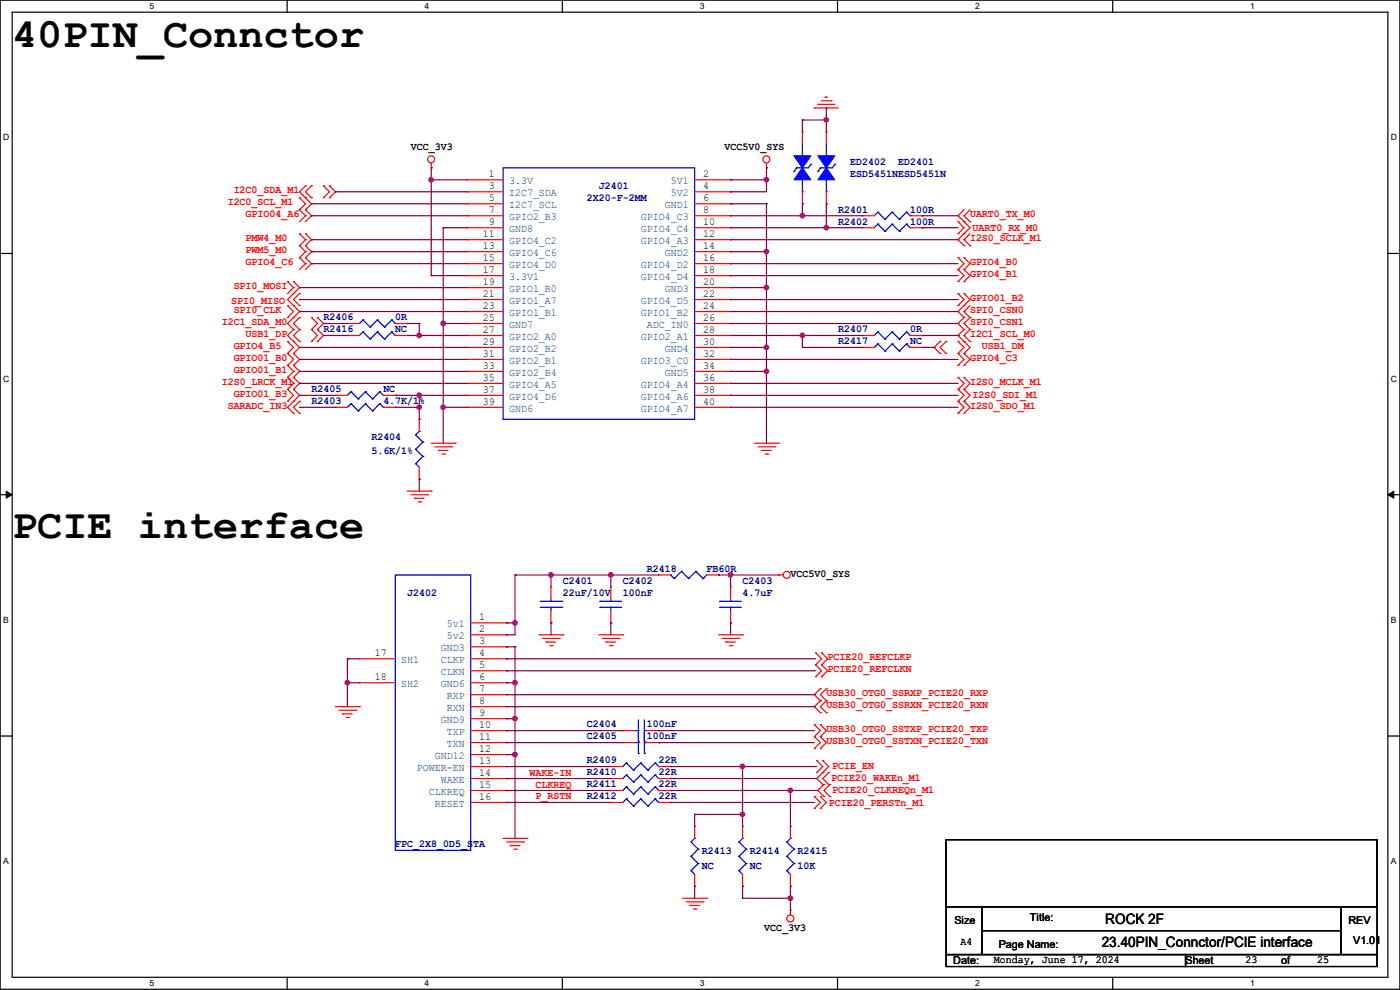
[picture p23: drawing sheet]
<svg xmlns="http://www.w3.org/2000/svg" width="297mm" height="210mm" viewBox="0 0 297 210" stroke-linecap="round" stroke-linejoin="round" font-family="sans-serif">
<defs><g id="words">
<g font-size="8.9">
<text x="2.6" y="10">40PIN_Connctor</text>
<text x="2.6" y="114.1">PCIE interface</text>
</g>
<g font-size="3">
<text x="234.5" y="196.1">ROCK 2F</text>
<text x="233.7" y="200.9">23.40PIN_Connctor/PCIE interface</text>
</g>
<g font-size="2.3">
<text x="87.2" y="31.9">VCC_3V3</text>
<text x="153.7" y="31.9">VCC5V0_SYS</text>
<text x="103.7" y="37.6">1</text>
<text x="103.7" y="40.1">3</text>
<text x="149.1" y="37.6">2</text>
<text x="149.1" y="40.1">4</text>
<text x="103.7" y="42.7">5</text>
<text x="103.7" y="45.2">7</text>
<text x="103.7" y="47.8">9</text>
<text x="149.1" y="42.7">6</text>
<text x="149.1" y="45.2">8</text>
<text x="149.1" y="47.8">10</text>
<text x="102.4" y="50.3">11</text>
<text x="102.4" y="52.8">13</text>
<text x="149.1" y="50.3">12</text>
<text x="149.1" y="52.8">14</text>
<text x="102.4" y="55.4">15</text>
<text x="102.4" y="57.9">17</text>
<text x="149.1" y="55.4">16</text>
<text x="149.1" y="57.9">18</text>
<text x="102.4" y="60.5">19</text>
<text x="102.4" y="63">21</text>
<text x="102.4" y="65.5">23</text>
<text x="149.1" y="60.5">20</text>
<text x="149.1" y="63">22</text>
<text x="149.1" y="65.5">24</text>
<text x="102.4" y="68.1">25</text>
<text x="102.4" y="70.6">27</text>
<text x="149.1" y="68.1">26</text>
<text x="149.1" y="70.6">28</text>
<text x="102.4" y="73.2">29</text>
<text x="102.4" y="75.7">31</text>
<text x="149.1" y="73.2">30</text>
<text x="149.1" y="75.7">32</text>
<text x="102.4" y="78.2">33</text>
<text x="102.4" y="80.8">35</text>
<text x="102.4" y="83.3">37</text>
<text x="149.1" y="78.2">34</text>
<text x="149.1" y="80.8">36</text>
<text x="149.1" y="83.3">38</text>
<text x="102.4" y="85.9">39</text>
<text x="149.1" y="85.9">40</text>
<text x="167.7" y="122.3">VCC5V0_SYS</text>
<text x="101.6" y="131.6">1</text>
<text x="101.6" y="134.1">2</text>
<text x="101.6" y="136.7">3</text>
<text x="79.5" y="139.2">17</text>
<text x="101.6" y="139.2">4</text>
<text x="101.6" y="141.7">5</text>
<text x="79.5" y="144.3">18</text>
<text x="101.6" y="144.3">6</text>
<text x="101.6" y="146.8">7</text>
<text x="101.6" y="149.4">8</text>
<text x="101.6" y="151.9">9</text>
<text x="101.6" y="154.4">10</text>
<text x="101.6" y="157">11</text>
<text x="101.6" y="159.5">12</text>
<text x="101.6" y="162.1">13</text>
<text x="101.6" y="164.6">14</text>
<text x="101.6" y="167.1">15</text>
<text x="101.6" y="169.7">16</text>
<text x="162.1" y="197.5">VCC_3V3</text>
<text x="202.5" y="195.9">Size</text>
<text x="218.5" y="195.4">Title:</text>
<text x="286" y="195.9">REV</text>
<text x="203.8" y="200.5">A4</text>
<text x="211.9" y="201">Page Name:</text>
<text x="287.1" y="200.2">V1.01</text>
<text x="202.2" y="204.6">Date:</text>
<text x="210.9" y="204.3">Monday, June 17, 2024</text>
<text x="251.5" y="204.6">Sheet</text>
<text x="264.2" y="204.3">23</text>
<text x="271.8" y="204.6">of</text>
<text x="279.4" y="204.3">25</text>
</g>
<g font-size="2.3" fill="#00007f">
<text x="180.4" y="34.9">ED2402</text>
<text x="190.5" y="34.9">ED2401</text>
<text x="127" y="40">J2401</text>
<text x="180.4" y="37.5">ESD5451NESD5451N</text>
<text x="124.5" y="42.5">2X20-F-2MM</text>
<text x="177.8" y="45.1">R2401</text>
<text x="177.8" y="47.6">R2402</text>
<text x="193.1" y="45.1">100R</text>
<text x="193.1" y="47.6">100R</text>
<text x="68.6" y="67.9">R2406</text>
<text x="68.6" y="70.5">R2416</text>
<text x="83.9" y="67.9">0R</text>
<text x="83.9" y="70.5">NC</text>
<text x="177.8" y="70.5">R2407</text>
<text x="193.1" y="70.5">0R</text>
<text x="177.8" y="73">R2417</text>
<text x="193.1" y="73">NC</text>
<text x="66.1" y="83.2">R2405</text>
<text x="81.3" y="83.2">NC</text>
<text x="66.1" y="85.7">R2403</text>
<text x="81.3" y="85.7">4.7K/1%</text>
<text x="78.8" y="93.3">R2404</text>
<text x="78.8" y="96.4">5.6K/1%</text>
<text x="119.4" y="123.8">C2401</text>
<text x="132.1" y="123.8">C2402</text>
<text x="137.2" y="121.3">R2418</text>
<text x="149.9" y="121.3">FB60R</text>
<text x="157.5" y="123.8">C2403</text>
<text x="86.4" y="126.4">J2402</text>
<text x="119.4" y="126.4">22uF/10V</text>
<text x="132.1" y="126.4">100nF</text>
<text x="157.5" y="126.4">4.7uF</text>
<text x="124.5" y="154.3">C2404</text>
<text x="137.2" y="154.3">100nF</text>
<text x="124.5" y="161.9">R2409</text>
<text x="124.5" y="156.8">C2405</text>
<text x="137.2" y="156.8">100nF</text>
<text x="139.7" y="161.9">22R</text>
<text x="124.5" y="167">R2411</text>
<text x="124.5" y="164.5">R2410</text>
<text x="139.7" y="167">22R</text>
<text x="139.7" y="164.5">22R</text>
<text x="124.5" y="169.5">R2412</text>
<text x="139.7" y="169.5">22R</text>
<text x="83.9" y="179.7">FPC_2X8_0D5_STA</text>
<text x="148.9" y="181.2">R2413</text>
<text x="148.9" y="184.3">NC</text>
<text x="159" y="181.2">R2414</text>
<text x="159" y="184.3">NC</text>
<text x="169.2" y="181.2">R2415</text>
<text x="169.2" y="184.3">10K</text>
</g>
<g font-size="2.3" fill="#f00">
<text x="49.6" y="41">I2C0_SDA_M1</text>
<text x="48.3" y="43.6">I2C0_SCL_M1</text>
<text x="52.1" y="46.1">GPIO04_A6</text>
<text x="205.8" y="46.1">UART0_TX_M0</text>
<text x="52.1" y="51.2">PMW4_M0</text>
<text x="52.1" y="53.7">PWM5_M0</text>
<text x="205.8" y="51.2">I2S0_SCLK_M1</text>
<text x="206.3" y="48.9">UART0_RX_M0</text>
<text x="52.1" y="56.3">GPIO4_C6</text>
<text x="205.8" y="56.3">GPIO4_B0</text>
<text x="205.8" y="58.8">GPIO4_B1</text>
<text x="49.1" y="64.4">SPI0_MISO</text>
<text x="49.6" y="61.3">SPI0_MOSI</text>
<text x="205.8" y="63.9">GPIO01_B2</text>
<text x="47" y="69">I2C1_SDA_M0</text>
<text x="49.6" y="66.4">SPI0_CLK</text>
<text x="52.1" y="71.5">USB1_DP</text>
<text x="205.8" y="66.4">SPI0_CSN0</text>
<text x="205.8" y="71.5">I2C1_SCL_M0</text>
<text x="205.8" y="69">SPI0_CSN1</text>
<text x="49.6" y="74">GPIO4_B5</text>
<text x="49.6" y="76.6">GPIO01_B0</text>
<text x="205.8" y="76.6">GPIO4_C3</text>
<text x="208.3" y="74">USB1_DM</text>
<text x="47" y="81.7">I2S0_LRCK_M1</text>
<text x="49.6" y="79.1">GPIO01_B1</text>
<text x="205.8" y="81.7">I2S0_MCLK_M1</text>
<text x="48.3" y="86.7">SARADC_IN3</text>
<text x="49.6" y="84.2">GPIO01_B3</text>
<text x="205.8" y="86.7">I2S0_SDO_M1</text>
<text x="206.3" y="84.5">I2S0_SDI_M1</text>
<text x="175.6" y="140.1">PCIE20_REFCLKP</text>
<text x="175.6" y="142.6">PCIE20_REFCLKN</text>
<text x="175.3" y="147.7">USB30_OTG0_SSRXP_PCIE20_RXP</text>
<text x="175.3" y="150.2">USB30_OTG0_SSRXN_PCIE20_RXN</text>
<text x="175.3" y="155.3">USB30_OTG0_SSTXP_PCIE20_TXP</text>
<text x="175.3" y="157.9">USB30_OTG0_SSTXN_PCIE20_TXN</text>
<text x="112.3" y="164.6">WAKE-IN</text>
<text x="113.6" y="167.2">CLKREQ</text>
<text x="176.3" y="165.7">PCIE20_WAKEn_M1</text>
<text x="176.6" y="163.2">PCIE_EN</text>
<text x="113.6" y="169.5">P_RSTN</text>
<text x="175.8" y="171.1">PCIE20_PERSTn_M1</text>
<text x="176.6" y="168.3">PCIE20_CLKREQn_M1</text>
</g>
<g font-size="2.3" fill="#003f7f">
<text x="108" y="39.1">3.3V</text>
<text x="108" y="41.6">I2C7_SDA</text>
<text x="142.3" y="39.1">5V1</text>
<text x="142.3" y="41.6">5V2</text>
<text x="108" y="44.2">I2C7_SCL</text>
<text x="108" y="46.7">GPIO2_B3</text>
<text x="135.9" y="46.7">GPIO4_C3</text>
<text x="141" y="44.2">GND1</text>
<text x="108" y="49.2">GND8</text>
<text x="108" y="51.8">GPIO4_C2</text>
<text x="135.9" y="49.2">GPIO4_C4</text>
<text x="135.9" y="51.8">GPIO4_A3</text>
<text x="108" y="54.3">GPIO4_C6</text>
<text x="108" y="56.9">GPIO4_D0</text>
<text x="108" y="59.4">3.3V1</text>
<text x="135.9" y="56.9">GPIO4_D2</text>
<text x="135.9" y="59.4">GPIO4_D4</text>
<text x="141" y="54.3">GND2</text>
<text x="108" y="61.9">GPIO1_B0</text>
<text x="108" y="64.5">GPIO1_A7</text>
<text x="135.9" y="64.5">GPIO4_D5</text>
<text x="141" y="61.9">GND3</text>
<text x="108" y="67">GPIO1_B1</text>
<text x="108" y="69.6">GND7</text>
<text x="135.9" y="67">GPIO1_B2</text>
<text x="137.2" y="69.6">ADC_IN0</text>
<text x="108" y="72.1">GPIO2_A0</text>
<text x="108" y="74.6">GPIO2_B2</text>
<text x="108" y="77.2">GPIO2_B1</text>
<text x="135.9" y="72.1">GPIO2_A1</text>
<text x="135.9" y="77.2">GPIO3_C0</text>
<text x="141" y="74.6">GND4</text>
<text x="108" y="79.7">GPIO2_B4</text>
<text x="108" y="82.3">GPIO4_A5</text>
<text x="135.9" y="82.3">GPIO4_A4</text>
<text x="141" y="79.7">GND5</text>
<text x="108" y="84.8">GPIO4_D6</text>
<text x="108" y="87.3">GND6</text>
<text x="135.9" y="84.8">GPIO4_A6</text>
<text x="135.9" y="87.3">GPIO4_A7</text>
<text x="94.8" y="133.1">5v1</text>
<text x="94.8" y="135.6">5v2</text>
<text x="85.1" y="140.7">SH1</text>
<text x="93.5" y="138.1">GND3</text>
<text x="93.5" y="140.7">CLKP</text>
<text x="93.5" y="143.2">CLKN</text>
<text x="85.1" y="145.8">SH2</text>
<text x="93.5" y="145.8">GND6</text>
<text x="94.8" y="148.3">RXP</text>
<text x="93.5" y="153.4">GND9</text>
<text x="94.8" y="150.8">RXN</text>
<text x="94.8" y="155.9">TXP</text>
<text x="92.2" y="161">GND12</text>
<text x="94.8" y="158.5">TXN</text>
<text x="88.4" y="163.5">POWER-EN</text>
<text x="93.5" y="166.1">WAKE</text>
<text x="91" y="168.6">CLKREQ</text>
<text x="92.2" y="171.2">RESET</text>
</g>
<g font-size="1.8">
<text x="31.7" y="1.9">5</text>
<text x="90.1" y="1.9">4</text>
<text x="148.5" y="1.9">3</text>
<text x="206.8" y="1.9">2</text>
<text x="265.2" y="1.9">1</text>
<text x=".7" y="29.8">D</text>
<text x="295.1" y="29.8">D</text>
<text x=".7" y="80.9">C</text>
<text x="295.1" y="80.9">C</text>
<text x=".7" y="132.1">B</text>
<text x="295.1" y="132.1">B</text>
<text x=".7" y="183.3">A</text>
<text x="295.1" y="183.3">A</text>
<text x="31.7" y="209.2">5</text>
<text x="90.1" y="209.2">4</text>
<text x="148.5" y="209.2">3</text>
<text x="206.8" y="209.2">2</text>
<text x="265.2" y="209.2">1</text>
</g>
</g></defs>
<g fill="none" stroke="#000" stroke-width=".25">
<path d="M0 0h297v209.8h-297zM2.6 2.6h291.8v204.7h-291.8zM60.9 0v2.6M119.3 0v2.6M177.7 0v2.6M236.1 0v2.6M0 53.8h2.6M294.4 53.8h2.6M0 104.9h2.6M294.4 104.9h2.6M0 156.1h2.6M294.4 156.1h2.6"/>
<path d="M200.7 178.1h91.4v14.2h-91.4zM200.7 192.3h7.6v10.2h-7.6zM208.3 192.3h76.2v5.1h-76.2zM208.3 197.4h76.2v5.1h-76.2zM284.5 192.3h7.6v10.2h-7.6zM60.9 207.3v2.5M119.3 207.3v2.5M177.7 207.3v2.5M200.7 202.5h50.8v2.5h-50.8zM236.1 207.3v2.5M251.5 202.5h40.6v2.5h-40.6z"/>
</g>
<path d="M1.3 104.2l1.3 .7-1.3 .8zM294.4 104.9l1.3-.7v1.5z" fill="#000"/>
<path d="M1.3 104.2l1.3 .7-1.3 .8zM294.4 104.9l1.3-.7v1.5z" fill="none" stroke="#000" stroke-width=".21"/>
<g fill="none" stroke="#f00" stroke-width=".25">
<path d="M64.8 39.4h.1M64.8 39.4l-1.3 1.3 2.6 2.5-1.3 1.3M66.1 39.4h.1M66.1 39.4l-1.3 1.3 1.3 1.3M68.6 39.4h.1M68.6 39.4l1.3 1.3-1.3 1.3M69.9 39.4h.1M69.9 39.4l1.3 1.3-1.3 1.3M91.5 35.6h.1M91.5 34.6v1M162.6 35.6h.1M162.6 34.6v1"/>
<path d="M172.8 22.9h.1M172.8 22.9h5M173.5 22.1h.1M173.5 22.1h3.6M174.3 21.4h2M175 20.6h.1M175 20.6h.6M176.3 21.4h.1M61 59.7h.1M61 59.7l1.3 1.3M62.3 59.7h.1M62.3 59.7l1.2 1.3"/>
<path d="M63.5 42h.1M63.5 44.5h.1M63.5 49.6h.1M63.5 52.1h.1M63.5 54.7h.1M63.5 42l1.3 1.2-1.3 1.3M63.5 49.6l1.3 1.2M63.5 52.1l1.3 1.3M63.5 54.7l1.3 1.2M63.5 44.5l1.3 1.3M64.8 42h.1M64.8 44.5h.1"/>
<path d="M64.8 50.8h.1M64.8 49.6h.1M64.8 53.4h.1M64.8 52.1h.1M64.8 55.9h.1M64.8 54.7h.1M64.8 45.8h.1M64.8 45.8l-1.3 1.2M64.8 50.8l-1.3 1.3M64.8 49.6l1.3 1.2M64.8 53.4l-1.3 1.3M64.8 52.1l1.3 1.3"/>
<path d="M64.8 55.9l-1.3 1.3M64.8 54.7l1.3 1.2M64.8 44.5l1.3 1.3M66.1 42h.1M66.1 50.8h.1M66.1 53.4h.1M66.1 55.9h.1M66.1 45.8h.1M66.1 45.8l-1.3 1.2M66.1 50.8l-1.3 1.3M66.1 53.4l-1.3 1.3M66.1 55.9l-1.3 1.3"/>
<path d="M68.6 42h.1M69.9 42h.1M182.9 45.8h.1M182.9 45.8h2.6M193.1 45.8h2.5M195.6 45.8h.1M203.2 45.8h.1M203.2 49.6h.1M203.2 47h.1M203.2 50.8h.1M203.2 57.2h.1M203.2 54.7h.1"/>
<path d="M203.2 59.7h.1M203.2 45.8l2.6 2.5-2.6 2.5M203.2 47l1.3 1.3-1.3 1.3M203.2 50.8l1.3 1.3M203.2 54.7l1.3 1.2-1.3 1.3M203.2 57.2l1.3 1.3-1.3 1.2M204.5 45.8h.1M204.5 47h.1M204.5 49.6h.1M204.5 50.8h.1M204.5 52.1h.1M204.5 57.2h.1"/>
<path d="M204.5 54.7h.1M204.5 59.7h.1M204.5 45.8l1.3 1.2M204.5 44.5l-1.3 1.3M204.5 50.8l1.3 1.3M204.5 54.7l1.3 1.2-1.3 1.3M204.5 57.2l1.3 1.3-1.3 1.2M205.8 47h.1M205.8 52.1h.1M205.8 44.5l-1.3 1.3M205.8 49.6l-1.3 1.2M61 64.8h.1"/>
<path d="M61 67.4h.1M61 72.4h.1M61 75h.1M61 77.5h.1M61 64.8l1.3 1.3-1.3 1.3M61 72.4l1.3 1.3-1.3 1.3M61 75l1.3 1.2-1.3 1.3M61 77.5l1.3 1.3M62.3 61h.1M62.3 62.3h.1M62.3 64.8h.1M62.3 67.4h.1"/>
<path d="M62.3 75h.1M62.3 72.4h.1M62.3 77.5h.1M62.3 78.8h.1M62.3 69.9h.1M62.3 61l-1.3 1.3M62.3 69.9l-1.3 1.3 2.5 2.5-1.2 1.3M62.3 75l1.2 1.2-1.2 1.3M62.3 78.8l-1.3 1.3M62.3 77.5l1.2 1.3M63.5 61h.1M63.5 62.3h.1"/>
<path d="M63.5 64.8h.1M63.5 78.8h.1M63.5 67.4h.1M63.5 69.9h.1M63.5 72.4h.1M63.5 61l-2.5 2.5 2.5 2.6-2.5 2.5 1.3 1.3M63.5 62.3l-1.2 1.2 1.2 1.3M63.5 78.8l-1.2 1.3M63.5 67.4l-1.2 1.2 1.2 1.3M63.5 69.9l-1.2 1.3 1.2 1.2M66.1 67.4h.1M66.1 69.9h.1"/>
<path d="M66.1 72.4h.1M66.1 67.4l1.3 1.2-1.3 1.3M66.1 69.9l1.3 1.3-1.3 1.2M67.4 69.9h.1M67.4 67.4h.1M67.4 72.4h.1M67.4 69.9l1.2 1.3-1.2 1.2M67.4 67.4l1.2 1.2-1.2 1.3M73.7 68.6h.1M73.7 68.6h2.5M83.9 68.6h2.5M86.4 68.6h.1"/>
<path d="M182.9 71.2h.1M182.9 71.2h2.6M193.1 71.2h2.5M195.6 71.2h.1M199.4 75h.1M199.4 72.4h.1M199.4 72.4l-1.2 1.3 1.2 1.3M200.7 72.4h.1M200.7 75h.1M200.7 72.4l-1.3 1.3 1.3 1.3M203.2 66.1h.1M203.2 77.5h.1"/>
<path d="M203.2 75h.1M203.2 71.2h.1M203.2 68.6h.1M203.2 64.8h.1M203.2 62.3h.1M203.2 72.4h.1M203.2 66.1l1.3 1.3M203.2 75l1.3 1.2-1.3 1.3M203.2 71.2l2.6 2.5-1.3 1.3M203.2 68.6l1.3 1.3M203.2 62.3l1.3 1.2-1.3 1.3M203.2 72.4l1.3 1.3-1.3 1.3"/>
<path d="M204.5 66.1h.1M204.5 67.4h.1M204.5 77.5h.1M204.5 75h.1M204.5 71.2h.1M204.5 72.4h.1M204.5 68.6h.1M204.5 69.9h.1M204.5 64.8h.1M204.5 62.3h.1M204.5 66.1l1.3 1.3M204.5 62.3l1.3 1.2-2.6 2.6"/>
<path d="M204.5 75l1.3 1.2-1.3 1.3M204.5 71.2l1.3 1.2M204.5 69.9l-1.3 1.3M204.5 68.6l1.3 1.3M204.5 67.4l-1.3 1.2M205.8 67.4h.1M205.8 72.4h.1M205.8 69.9h.1M205.8 64.8l-1.3 1.3M205.8 69.9l-1.3 1.3M205.8 67.4l-1.3 1.2M61 80.1h.1"/>
<path d="M61 82.6h.1M61 85.1h.1M61 80.1l1.3 1.2M61 82.6l1.3 1.3-1.3 1.2M62.3 81.3h.1M62.3 80.1h.1M62.3 85.1h.1M62.3 87.7h.1M62.3 82.6h.1M62.3 81.3l-1.3 1.3M62.3 80.1l1.2 1.2M62.3 82.6l1.2 1.3-2.5 2.5 1.3 1.3"/>
<path d="M63.5 81.3h.1M63.5 85.1h.1M63.5 87.7h.1M63.5 81.3l-1.2 1.3M63.5 85.1l-1.2 1.3 1.2 1.3M71.2 83.9h.1M71.2 83.9h2.5M81.3 83.9h2.6M83.9 83.9h.1M91.5 94h5.1M92.2 94.8h3.6M93 95.5h.1"/>
<path d="M93 95.5h2M93.8 96.3h.5M94.3 96.3h.1M95.8 94.8h.1M96.6 94h.1M160.1 94h5M160.8 94.8h3.6M161.6 95.5h.1M161.6 95.5h2M162.3 96.3h.6M162.9 96.3h.1M164.4 94.8h.1"/>
<path d="M165.1 94h.1M203.2 85.1h.1M203.2 82.6h.1M203.2 87.7h.1M203.2 80.1h.1M203.2 82.6l1.3 1.3-1.3 1.2M203.2 85.1l1.3 1.3-1.3 1.3M203.2 80.1l1.3 1.2-1.3 1.3M204.5 85.1h.1M204.5 82.6h.1M204.5 87.7h.1M204.5 80.1h.1"/>
<path d="M204.5 82.6l1.3 1.3-1.3 1.2M204.5 85.1l1.3 1.3-1.3 1.3M204.5 80.1l1.3 1.2-1.3 1.3M86.4 104.2h5.1M87.2 104.9h3.5M87.9 105.7h.1M87.9 105.7h2.1M88.7 106.5h.5M89.2 106.5h.1M90.7 104.9h.1M91.5 104.2h.1M114.3 134.7h5.1"/>
<path d="M115.1 135.4h3.6M115.9 136.2h.1M115.9 136.2h2M116.6 136.9h.5M116.9 124.5h.1M116.9 132.1h.1M116.9 124.5v2.5M116.9 129.6v2.5M117.1 136.9h.1M118.7 135.4h.1M119.4 134.7h.1M127 134.7h5.1"/>
<path d="M127.8 135.4h3.6M128.6 136.2h.1M128.6 136.2h2M129.3 136.9h.5M129.8 136.9h.1M131.4 135.4h.1M132.1 134.7h.1M139.7 122h.1M139.7 122h2.6M149.9 122h2.5M152.4 122h.1M152.4 134.7h5.1"/>
<path d="M153.2 135.4h3.6M154 136.2h.1M154 136.2h2M154.7 136.9h.5M155 124.5h.1M155 132.1h.1M155 124.5v2.5M155 129.6v2.5M155.2 136.9h.1M156.8 135.4h.1M157.5 134.7h.1M165.1 122h.1"/>
<path d="M165.1 122h1.1M173 138.5h.1M173 138.5l1.3 1.2-1.3 1.3M174.3 138.5h.1M174.3 138.5l1.3 1.2-1.3 1.3M71.2 149.9h5M71.9 150.7h3.6M72.7 151.4h.1M72.7 151.4h2M73.4 152.2h.6M74 152.2h.1M75.5 150.7h.1"/>
<path d="M76.2 149.9h.1M172.8 156.3h.1M172.8 153.7h.1M172.8 158.8h.1M172.8 153.7l1.2 1.3-1.2 1.3M172.8 156.3l1.2 1.2-1.2 1.3M173 141h.1M173 143.6h.1M173 141l1.3 1.3-1.3 1.3M174 146.1h.1M174 148.6h.1M174 151.2h.1"/>
<path d="M174 156.3h.1M174 153.7h.1M174 158.8h.1M174 146.1l-1.2 1.3 1.2 1.2M174 148.6l-1.2 1.3 1.2 1.3M174 153.7l1.3 1.3-1.3 1.3M174 156.3l1.3 1.2-1.3 1.3M174.3 141h.1M174.3 143.6h.1M174.3 141l1.3 1.3-1.3 1.3M175.3 148.6h.1M175.3 146.1h.1"/>
<path d="M175.3 151.2h.1M175.3 146.1l-1.3 1.3 1.3 1.2M175.3 148.6l-1.3 1.3 1.3 1.3M106.7 177.8h5.1M107.5 178.6h3.5M108.2 179.4h.1M108.2 179.4h2.1M111 178.6h.1M111.8 177.8h.1M129.6 162.6h.1M129.6 170.2h.1M129.6 162.6h2.5"/>
<path d="M129.6 170.2h2.5M139.7 162.6h2.6M139.7 170.2h2.6M142.3 162.6h.1M142.3 170.2h.1M157.5 175.3h.1M157.5 175.3v2.5M167.7 175.3h.1M167.7 175.3v2.5M172.8 171.5h.1M172.8 169h.1M172.8 169l1.2 1.2-1.2 1.3"/>
<path d="M173.3 161.3h.1M173.3 163.9h.1M173.3 161.3l1.2 1.3-1.2 1.3M174 171.5h.1M174 169h.1M174 169l1.3 1.2-1.3 1.3M174.5 161.3h.1M174.5 163.9h.1M174.5 166.4h.1M174.5 161.3l1.3 1.3-2.5 2.5 1.2 1.3M174.8 166.4h.1M174.8 169h.1"/>
<path d="M174.8 166.4l-1.3 1.3 1.3 1.3M175.8 166.4h.1M175.8 163.9h.1M175.8 163.9l-1.3 1.2 1.3 1.3M176.1 169h.1M176.1 166.4h.1M176.1 166.4l-1.3 1.3 1.3 1.3M109 180.1h.5M109.5 180.1h.1M144.8 190.5h5.1M145.6 191.3h3.5M146.3 192.1h.1"/>
<path d="M146.3 192.1h2.1M147.1 192.8h.5M147.6 192.8h.1M149.1 191.3h.1M149.9 190.5h.1M157.5 188h.1M157.5 185.5v2.5M167.7 193.1h.1M167.7 188h.1M167.7 185.5v2.5M167.7 193.1v1"/>
<circle cx="91.5" cy="33.8" r=".74"/>
<circle cx="162.6" cy="33.8" r=".74"/>
<circle cx="166.9" cy="121.9" r=".74"/>
<circle cx="167.7" cy="194.8" r=".74"/>
</g>
<g fill="none" stroke="#00f" stroke-width=".25">
<path d="M173.5 36.4h.1M174 35.6h.1M174 35.6l-.5 .8M175.3 33.1h.1M175.3 30.5v2.6M175.3 38.1v2.6M177.1 34.8h.1M177.1 34.8l-.5 .8h-2.6M175.3 40.7h.1M186.2 45h.1M186.2 45l-.7 .8M186.2 45l1.5 1.5"/>
<path d="M187.7 46.5h.1M189.3 45h.1M189.3 45l-1.6 1.5M189.3 45l1.5 1.5M190.8 46.5h.1M192.3 45h.1M192.3 45l-1.5 1.5M192.3 45l.8 .8M193.1 45.8h.1M77 67.9h.1M77 67.9l-.8 .7M77 67.9l1.5 1.5"/>
<path d="M78.5 69.4h.1M80.1 67.9h.1M80.1 67.9l-1.6 1.5M80.1 67.9l1.5 1.5M81.6 69.4h.1M83.1 67.9h.1M83.1 67.9l-1.5 1.5M83.1 67.9l.8 .7M83.9 68.6h.1M186.2 70.4h.1M186.2 70.4l-.7 .8M186.2 70.4l1.5 1.5"/>
<path d="M187.7 71.9h.1M189.3 70.4h.1M189.3 70.4l-1.6 1.5M189.3 70.4l1.5 1.5M190.8 71.9h.1M192.3 70.4h.1M192.3 70.4l-1.5 1.5M192.3 70.4l.8 .8M193.1 71.2h.1M74.5 83.1h.1M74.5 83.1l-.8 .8M74.5 83.1l1.5 1.5"/>
<path d="M76 84.6h.1M77.5 83.1h.1M77.5 83.1l-1.5 1.5M77.5 83.1l1.5 1.5M79 84.6h.1M80.6 83.1h.1M80.6 83.1l-1.6 1.5M80.6 83.1l.7 .8M81.3 83.9h.1M114.6 128.8h4.6M114.6 127.6h4.6M116.9 127.6h.1"/>
<path d="M116.9 128.8h.1M116.9 127v.6M116.9 128.8v.8M119.2 128.8h.1M119.2 127.6h.1M142.3 122h.1M142.3 122l.7 .7M143 122.7h.1M144.6 121.2h.1M144.6 121.2l1.5 1.5M144.6 121.2l-1.6 1.5M146.1 122.7h.1"/>
<path d="M147.6 121.2h.1M147.6 121.2l1.5 1.5M147.6 121.2l-1.5 1.5M149.1 122.7h.1M149.9 122l-.8 .7M152.7 128.8h.1M152.7 127.6h.1M152.7 128.8h4.6M152.7 127.6h4.6M155 127.6h.1M155 128.8h.1M155 127v.6"/>
<path d="M155 128.8v.8M132.9 161.8h.1M132.9 169.5h.1M132.9 161.8l-.8 .8M132.9 161.8l1.5 1.6M132.9 169.5l-.8 .7M132.9 169.5l1.5 1.5M134.4 163.4h.1M134.4 171h.1M135.9 161.8h.1M135.9 169.5h.1M135.9 161.8l-1.5 1.6"/>
<path d="M135.9 161.8l1.6 1.6M135.9 169.5l-1.5 1.5M135.9 169.5l1.6 1.5M137.5 163.4h.1M137.5 171h.1M139 161.8h.1M139 169.5h.1M139 161.8l-1.5 1.6M139 161.8l.7 .8M139 169.5l-1.5 1.5M139 169.5l.7 .7M139.7 162.6h.1"/>
<path d="M139.7 170.2h.1M156.8 178.6h.1M156.8 178.6l1.5 1.5M157.5 177.8h.1M157.5 177.8l-.7 .8M166.9 178.6h.1M166.9 178.6l1.5 1.5M167.7 177.8h.1M167.7 177.8l-.8 .8M156.8 184.7h.1M156.8 181.7h.1M156.8 184.7l.7 .8"/>
<path d="M156.8 181.7l1.5 1.5M158.3 183.2h.1M158.3 180.1h.1M158.3 183.2l-1.5 1.5M158.3 180.1l-1.5 1.6M166.9 184.7h.1M166.9 181.7h.1M166.9 184.7l.8 .8M166.9 181.7l1.5 1.5M168.4 183.2h.1M168.4 180.1h.1M168.4 183.2l-1.5 1.5"/>
<path d="M168.4 180.1l-1.5 1.6"/>
</g>
<path d="M173.5 33.1h3.6l-1.8 2.5z" fill-rule="evenodd" fill="#00f"/>
<path d="M173.5 33.1h3.6l-1.8 2.5z" fill="none" stroke="#00f" stroke-width=".25"/>
<path d="M175.3 35.6l1.8 2.5h-3.6z" fill-rule="evenodd" fill="#00f"/>
<g fill="none" stroke="#00f" stroke-width=".25">
<path d="M106.7 35.6h40.7v53.3h-40.7zM168.4 36.4h.1M169 35.6h.1M169 35.6l-.6 .8M170.2 33.1h.1M170.2 30.5v2.6M170.2 38.1v2.6M172 34.8h.1M172 34.8l-.5 .8h-2.5M175.3 35.6l1.8 2.5h-3.6zM170.2 40.7h.1M186.2 47.5h.1"/>
<path d="M186.2 47.5l-.7 .8M186.2 47.5l1.5 1.6M187.7 49.1h.1M189.3 47.5h.1M189.3 47.5l-1.6 1.6M189.3 47.5l1.5 1.6M190.8 49.1h.1M192.3 47.5h.1M192.3 47.5l-1.5 1.6M192.3 47.5l.8 .8M193.1 48.3h.1M74.5 85.6h.1"/>
<path d="M74.5 85.6l-.8 .8M74.5 85.6l1.5 1.6M76 87.2h.1M77.5 85.6h.1M77.5 85.6l-1.5 1.6M77.5 85.6l1.5 1.6M79 87.2h.1M80.6 85.6h.1M80.6 85.6l-1.6 1.6M80.6 85.6l.7 .8M81.3 86.4h.1M83.9 122h16v58.4h-16z"/>
<path d="M127.3 128.8h.1M127.3 127.6h.1M127.3 128.8h4.6M127.3 127.6h4.6M129.6 127.6h.1M129.6 128.8h.1M129.6 127v.6M129.6 128.8v.8M134.7 155h.7M134.7 157.5h.7M135.4 157.3h.1M135.4 155h.1"/>
<path d="M135.4 159.8h.1M135.4 157.5h.1M135.4 152.7v7.1M136.7 155h.1M136.7 157.3h.1M136.7 157.5h.1M136.7 159.8h.1M136.7 155h.5M136.7 152.7v7.1M136.7 157.5h.5M132.9 166.9h.1M132.9 166.9l-.8 .8"/>
<path d="M132.9 166.9l1.5 1.5M134.4 168.4h.1M135.9 166.9h.1M135.9 166.9l-1.5 1.5M135.9 166.9l1.6 1.5M137.5 168.4h.1M139 166.9h.1M139 166.9l-1.5 1.5M139 166.9l.7 .8M139.7 167.7h.1M146.6 178.6h.1M146.6 178.6l1.5 1.5"/>
<path d="M147.4 177.8h.1M147.4 177.8l-.8 .8M146.6 184.7h.1M146.6 181.7h.1M146.6 184.7l.8 .8M146.6 181.7l1.5 1.5M148.1 183.2h.1M148.1 180.1h.1M148.1 183.2l-1.5 1.5M148.1 180.1l-1.5 1.6"/>
</g>
<g fill="none" stroke="#f00" stroke-width=".25">
<path d="M99.1 38.1h.1M99.1 38.1h7.6M147.4 38.1h7.6M155 38.1h.1M175.3 28h.1M175.3 28v2.5M99.1 40.7h.1M99.1 43.2h.1M99.1 45.8h.1M99.1 48.3h.1M99.1 50.8h.1M99.1 53.4h.1"/>
<path d="M99.1 55.9h.1M99.1 58.5h.1M99.1 40.7h7.6M99.1 43.2h7.6M99.1 45.8h7.6M99.1 48.3h7.6M99.1 50.8h7.6M99.1 53.4h7.6M99.1 55.9h7.6M99.1 58.5h7.6M147.4 40.7h7.6M147.4 43.2h7.6"/>
<path d="M147.4 45.8h7.6M147.4 48.3h7.6M147.4 50.8h7.6M147.4 53.4h7.6M147.4 55.9h7.6M147.4 58.5h7.6M155 40.7h.1M155 43.2h.1M155 45.8h.1M155 48.3h.1M155 50.8h.1M155 53.4h.1"/>
<path d="M155 55.9h.1M155 58.5h.1M175.3 43.2h.1M175.3 40.7v2.5M182.9 48.3h.1M182.9 48.3h2.6M193.1 48.3h2.5M195.6 48.3h.1M99.1 61h.1M99.1 63.5h.1M99.1 66.1h.1M99.1 68.6h.1"/>
<path d="M99.1 71.2h.1M99.1 73.7h.1M99.1 76.2h.1M99.1 78.8h.1M99.1 61h7.6M99.1 63.5h7.6M99.1 66.1h7.6M99.1 68.6h7.6M99.1 71.2h7.6M99.1 73.7h7.6M99.1 76.2h7.6M99.1 78.8h7.6"/>
<path d="M147.4 61h7.6M147.4 63.5h7.6M147.4 66.1h7.6M147.4 68.6h7.6M147.4 71.2h7.6M147.4 73.7h7.6M147.4 76.2h7.6M147.4 78.8h7.6M155 61h.1M155 63.5h.1M155 66.1h.1M155 68.6h.1"/>
<path d="M155 71.2h.1M155 73.7h.1M155 76.2h.1M155 78.8h.1M71.2 86.4h.1M71.2 86.4h2.5M81.3 86.4h2.6M83.9 86.4h.1M99.1 81.3h.1M99.1 83.9h.1M99.1 86.4h.1M99.1 81.3h7.6"/>
<path d="M99.1 83.9h7.6M99.1 86.4h7.6M147.4 81.3h7.6M147.4 83.9h7.6M147.4 86.4h7.6M155 81.3h.1M155 83.9h.1M155 86.4h.1M76.2 139.7h.1M76.2 139.7h7.7M99.9 132.1h7.6M99.9 134.7h7.6"/>
<path d="M99.9 137.2h7.6M99.9 139.7h7.6M107.5 132.1h.1M107.5 134.7h.1M107.5 137.2h.1M107.5 139.7h.1M129.6 124.5h.1M129.6 132.1h.1M129.6 124.5v2.5M129.6 129.6v2.5M76.2 144.8h.1M76.2 144.8h7.7"/>
<path d="M99.9 155h7.6M99.9 157.5h7.6M99.9 142.3h7.6M99.9 144.8h7.6M99.9 147.4h7.6M99.9 149.9h7.6M99.9 152.4h7.6M107.5 142.3h.1M107.5 144.8h.1M107.5 147.4h.1M107.5 149.9h.1M107.5 152.4h.1"/>
<path d="M107.5 155h.1M107.5 157.5h.1M132.1 155h.1M132.1 157.5h.1M132.1 155h2.6M132.1 157.5h2.6M137.2 155h2.5M137.2 157.5h2.5M139.7 155h.1M139.7 157.5h.1M99.9 167.7h7.6M99.9 160.1h7.6"/>
<path d="M99.9 162.6h7.6M99.9 165.1h7.6M99.9 170.2h7.6M107.5 160.1h.1M107.5 162.6h.1M107.5 165.1h.1M107.5 167.7h.1M107.5 170.2h.1M129.6 167.7h.1M129.6 167.7h2.5M139.7 167.7h2.6M142.3 167.7h.1"/>
<path d="M147.4 175.3h.1M147.4 175.3v2.5M147.4 188h.1M147.4 185.5v2.5"/>
</g>
<path d="M168.4 33.1h3.6l-1.8 2.5z" fill-rule="evenodd" fill="#00f"/>
<path d="M168.4 33.1h3.6l-1.8 2.5z" fill="none" stroke="#00f" stroke-width=".25"/>
<path d="M170.2 35.6l1.8 2.5h-3.6z" fill-rule="evenodd" fill="#00f"/>
<g fill="none" stroke="#00f" stroke-width=".25">
<path d="M170.2 35.6l1.8 2.5h-3.6zM77 70.4h.1M77 70.4l-.8 .8M77 70.4l1.5 1.5M78.5 71.9h.1M80.1 70.4h.1M80.1 70.4l-1.6 1.5M80.1 70.4l1.5 1.5M81.6 71.9h.1M83.1 70.4h.1M83.1 70.4l-1.5 1.5M83.1 70.4l.8 .8"/>
<path d="M83.9 71.2h.1M186.2 72.9h.1M186.2 72.9l-.7 .8M186.2 72.9l1.5 1.6M187.7 74.5h.1M189.3 72.9h.1M189.3 72.9l-1.6 1.6M189.3 72.9l1.5 1.6M190.8 74.5h.1M192.3 72.9h.1M192.3 72.9l-1.5 1.6M192.3 72.9l.8 .8"/>
<path d="M193.1 73.7h.1M88.2 98.3h.1M88.2 95.3h.1M88.2 92.2h.1M88.2 98.3l.7 .8M88.2 95.3l1.5 1.5M88.2 92.2l1.5 1.6M88.9 91.5h.1M88.9 91.5l-.7 .7M89.7 96.8h.1M89.7 93.8h.1M89.7 96.8l-1.5 1.5"/>
<path d="M89.7 93.8l-1.5 1.5M132.9 164.4h.1M132.9 164.4l-.8 .7M132.9 164.4l1.5 1.5M134.4 165.9h.1M135.9 164.4h.1M135.9 164.4l-1.5 1.5M135.9 164.4l1.6 1.5M137.5 165.9h.1M139 164.4h.1M139 164.4l-1.5 1.5M139 164.4l.7 .7"/>
<path d="M139.7 165.1h.1"/>
</g>
<g fill="none" stroke="#f00" stroke-width=".25">
<path d="M170.2 28h.1M170.2 28v2.5M170.2 43.2h.1M170.2 40.7v2.5M73.7 71.2h.1M73.7 71.2h2.5M83.9 71.2h2.5M86.4 71.2h.1M182.9 73.7h.1M182.9 73.7h2.6M193.1 73.7h2.5M195.6 73.7h.1"/>
<path d="M88.9 88.9h.1M88.9 88.9v2.6M88.9 99.1v2.5M88.9 101.6h.1M129.6 165.1h.1M129.6 165.1h2.5M139.7 165.1h2.6M142.3 165.1h.1"/>
</g>
<path d="M91.5 38.1h.1M91.5 38.1h7.6M91.5 38.1v20.4M162.6 35.6h.1M162.6 35.6v2.5" fill="none" stroke="#7f003f" stroke-width=".25"/>
<circle cx="91.5" cy="38.1" r=".49" fill="#f0f"/>
<circle cx="91.5" cy="38.1" r=".49" fill="none" stroke="#f0f" stroke-width=".25"/>
<path d="M155 38.1h.1M155 38.1h7.6M162.6 38.1h.1M162.6 38.1v2.6" fill="none" stroke="#7f003f" stroke-width=".25"/>
<circle cx="162.6" cy="38.1" r=".49" fill="#f0f"/>
<circle cx="162.6" cy="38.1" r=".49" fill="none" stroke="#f0f" stroke-width=".25"/>
<g fill="none" stroke="#7f003f" stroke-width=".25">
<path d="M66.1 43.2h.1M66.1 43.2h33M71.2 40.7h.1M71.2 40.7h27.9M155 40.7h.1M155 43.2h.1M155 45.8h.1M155 40.7h7.6M155 43.2h7.6M162.6 43.2h.1M162.6 43.2v10.2M170.2 43.2h.1"/>
<path d="M170.2 43.2v2.6h-15.2M175.3 43.2h.1M175.3 43.2v5.1"/>
</g>
<circle cx="170.2" cy="45.7" r=".49" fill="#f0f"/>
<circle cx="170.2" cy="45.7" r=".49" fill="none" stroke="#f0f" stroke-width=".25"/>
<path d="M94 48.3h.1M94 48.3h5.1M94 48.3v20.3M170.2 45.8h.1M170.2 45.8h12.7" fill="none" stroke="#7f003f" stroke-width=".25"/>
<circle cx="94" cy="68.6" r=".49" fill="#f0f"/>
<circle cx="94" cy="68.6" r=".49" fill="none" stroke="#f0f" stroke-width=".25"/>
<path d="M155 48.3h.1M155 48.3h27.9M175.3 48.3h.1" fill="none" stroke="#7f003f" stroke-width=".25"/>
<circle cx="175.3" cy="48.3" r=".49" fill="#f0f"/>
<circle cx="175.3" cy="48.3" r=".49" fill="none" stroke="#f0f" stroke-width=".25"/>
<path d="M155 50.8h.1M155 53.4h.1M155 50.8h48.2M155 53.4h7.6M162.6 53.4h.1M162.6 53.4v7.6" fill="none" stroke="#7f003f" stroke-width=".25"/>
<circle cx="162.6" cy="61" r=".49" fill="#f0f"/>
<circle cx="162.6" cy="61" r=".49" fill="none" stroke="#f0f" stroke-width=".25"/>
<circle cx="162.6" cy="53.4" r=".49" fill="#f0f"/>
<circle cx="162.6" cy="53.4" r=".49" fill="none" stroke="#f0f" stroke-width=".25"/>
<g fill="none" stroke="#7f003f" stroke-width=".25">
<path d="M91.5 58.5h.1M91.5 58.5h7.6M155 55.9h.1M155 58.5h.1M155 55.9h48.2M155 58.5h48.2M63.5 61h.1M63.5 63.5h.1M63.5 61h35.6M63.5 63.5h35.6M94 68.6h.1M94 68.6h5.1"/>
<path d="M94 68.6v17.8M155 61h.1M155 61h7.6M162.6 61h.1M162.6 61v12.7"/>
</g>
<circle cx="94" cy="86.4" r=".49" fill="#f0f"/>
<circle cx="94" cy="86.4" r=".49" fill="none" stroke="#f0f" stroke-width=".25"/>
<path d="M63.5 73.7h.1M63.5 73.7h35.6M155 73.7h.1M155 73.7h7.6M162.6 73.7h.1M162.6 73.7v5.1" fill="none" stroke="#7f003f" stroke-width=".25"/>
<circle cx="162.6" cy="73.7" r=".49" fill="#f0f"/>
<circle cx="162.6" cy="73.7" r=".49" fill="none" stroke="#f0f" stroke-width=".25"/>
<path d="M63.5 76.2h.1M63.5 78.8h.1M63.5 76.2h35.6M63.5 78.8h35.6M155 76.2h.1M155 78.8h.1M155 76.2h48.2M155 78.8h7.6M162.6 78.8h.1M162.6 78.8v15.2" fill="none" stroke="#7f003f" stroke-width=".25"/>
<circle cx="162.6" cy="78.8" r=".49" fill="#f0f"/>
<circle cx="162.6" cy="78.8" r=".49" fill="none" stroke="#f0f" stroke-width=".25"/>
<g fill="none" stroke="#7f003f" stroke-width=".25">
<path d="M170.2 25.4h.1M170.2 25.4v2.6M170.2 25.4h5.1M175.3 22.9h.1M175.3 25.4h.1M175.3 22.9v5.1M155 63.5h.1M155 66.1h.1M155 63.5h48.2M155 66.1h48.2M63.5 81.3h.1M63.5 81.3h35.6"/>
<path d="M94 86.4h.1M94 86.4v7.6M94 86.4h5.1M155 81.3h.1M155 86.4h.1M155 81.3h48.2M155 86.4h48.2"/>
</g>
<circle cx="175.3" cy="25.4" r=".49" fill="#f0f"/>
<circle cx="175.3" cy="25.4" r=".49" fill="none" stroke="#f0f" stroke-width=".25"/>
<g fill="none" stroke="#7f003f" stroke-width=".25">
<path d="M91.5 35.6h.1M91.5 35.6v2.5M66.1 45.8h.1M66.1 50.8h.1M66.1 53.4h.1M66.1 55.9h.1M66.1 45.8h33M66.1 50.8h33M66.1 53.4h33M66.1 55.9h33M195.6 45.8h.1M195.6 48.3h.1"/>
<path d="M195.6 45.8h7.6M195.6 48.3h7.6M63.5 66.1h.1M63.5 66.1h35.6M155 68.6h.1M155 68.6h48.2M155 83.9h.1M155 83.9h48.2M109.3 122h.1M109.3 122v10.1M109.3 122h7.6"/>
</g>
<circle cx="116.9" cy="121.9" r=".49" fill="#f0f"/>
<circle cx="116.9" cy="121.9" r=".49" fill="none" stroke="#f0f" stroke-width=".25"/>
<path d="M107.5 132.1h.1M107.5 132.1h1.8M109.3 132.1h.1M109.3 132.1v2.6" fill="none" stroke="#7f003f" stroke-width=".25"/>
<circle cx="109.2" cy="132.1" r=".49" fill="#f0f"/>
<circle cx="109.2" cy="132.1" r=".49" fill="none" stroke="#f0f" stroke-width=".25"/>
<path d="M73.7 139.7h.1M73.7 139.7v5.1M107.5 134.7h.1M107.5 137.2h.1M107.5 134.7h1.8M107.5 137.2h1.8M109.3 137.2h.1M109.3 137.2v7.6" fill="none" stroke="#7f003f" stroke-width=".25"/>
<circle cx="73.7" cy="144.8" r=".49" fill="#f0f"/>
<circle cx="73.7" cy="144.8" r=".49" fill="none" stroke="#f0f" stroke-width=".25"/>
<path d="M107.5 139.7h.1M107.5 139.7h65.5M107.5 142.3h.1M107.5 144.8h.1M107.5 142.3h65.5M107.5 144.8h1.8M109.3 144.8h.1M109.3 144.8v7.6" fill="none" stroke="#7f003f" stroke-width=".25"/>
<circle cx="109.2" cy="144.8" r=".49" fill="#f0f"/>
<circle cx="109.2" cy="144.8" r=".49" fill="none" stroke="#f0f" stroke-width=".25"/>
<path d="M107.5 152.4h.1M107.5 147.4h65.3M107.5 149.9h65.3M107.5 152.4h1.8M109.3 152.4h.1M109.3 152.4v7.7M172.8 147.4h.1M172.8 149.9h.1" fill="none" stroke="#7f003f" stroke-width=".25"/>
<circle cx="109.2" cy="160" r=".49" fill="#f0f"/>
<circle cx="109.2" cy="160" r=".49" fill="none" stroke="#f0f" stroke-width=".25"/>
<circle cx="109.2" cy="152.4" r=".49" fill="#f0f"/>
<circle cx="109.2" cy="152.4" r=".49" fill="none" stroke="#f0f" stroke-width=".25"/>
<path d="M107.5 160.1h.1M107.5 160.1h1.8M109.3 160.1h.1M109.3 160.1v17.7M142.3 162.6h.1M142.3 162.6h15.2" fill="none" stroke="#7f003f" stroke-width=".25"/>
<circle cx="157.5" cy="162.6" r=".49" fill="#f0f"/>
<circle cx="157.5" cy="162.6" r=".49" fill="none" stroke="#f0f" stroke-width=".25"/>
<path d="M107.5 165.1h.1M107.5 167.7h.1M107.5 165.1h22.1M107.5 167.7h22.1M142.3 165.1h.1M142.3 167.7h.1M142.3 165.1h31M142.3 167.7h25.4" fill="none" stroke="#7f003f" stroke-width=".25"/>
<circle cx="167.7" cy="167.7" r=".49" fill="#f0f"/>
<circle cx="167.7" cy="167.7" r=".49" fill="none" stroke="#f0f" stroke-width=".25"/>
<path d="M116.9 122h.1M116.9 132.1h.1M116.9 122v2.5M116.9 132.1v2.6M116.9 122h12.7M129.6 122h.1M129.6 122v2.5M107.5 170.2h.1M107.5 170.2h22.1M142.3 170.2h.1M142.3 170.2h30.5" fill="none" stroke="#7f003f" stroke-width=".25"/>
<circle cx="129.6" cy="121.9" r=".49" fill="#f0f"/>
<circle cx="129.6" cy="121.9" r=".49" fill="none" stroke="#f0f" stroke-width=".25"/>
<path d="M129.6 132.1h.1M129.6 122h.1M129.6 132.1v2.6M129.6 122h10.1M152.4 122h.1M152.4 122h2.6" fill="none" stroke="#7f003f" stroke-width=".25"/>
<circle cx="155" cy="121.9" r=".49" fill="#f0f"/>
<circle cx="155" cy="121.9" r=".49" fill="none" stroke="#f0f" stroke-width=".25"/>
<g fill="none" stroke="#7f003f" stroke-width=".25">
<path d="M155 122h.1M155 122v2.5M155 122h10.1M107.5 155h.1M107.5 157.5h.1M107.5 155h24.6M107.5 157.5h24.6M139.7 157.5h.1M139.7 155h.1M139.7 155h33.1M139.7 157.5h33.1M107.5 162.6h.1"/>
<path d="M107.5 162.6h22.1M167.7 167.7h.1M167.7 167.7v7.6M167.7 167.7h5.8M157.5 190.5h.1M157.5 188h.1M157.5 190.5h10.2M157.5 188v2.5M167.7 188h.1M167.7 190.5h.1M167.7 188v5.1"/>
</g>
<circle cx="167.7" cy="190.5" r=".49" fill="#f0f"/>
<circle cx="167.7" cy="190.5" r=".49" fill="none" stroke="#f0f" stroke-width=".25"/>
<path d="M147.4 172.8h.1M147.4 172.8v2.5M157.5 162.6h.1M157.5 162.6v10.2h-10.1M157.5 162.6h15.8" fill="none" stroke="#7f003f" stroke-width=".25"/>
<circle cx="157.5" cy="172.7" r=".49" fill="#f0f"/>
<circle cx="157.5" cy="172.7" r=".49" fill="none" stroke="#f0f" stroke-width=".25"/>
<path d="M83.9 83.9h.1M83.9 83.9h5v2.5M88.9 86.4h.1M155 132.1h.1M155 132.1v2.6M157.5 172.8h.1M157.5 172.8v2.5M147.4 188h.1M147.4 188v2.5" fill="none" stroke="#7f003f" stroke-width=".25"/>
<circle cx="88.9" cy="83.8" r=".49" fill="#f0f"/>
<circle cx="88.9" cy="83.8" r=".49" fill="none" stroke="#f0f" stroke-width=".25"/>
<circle cx="88.9" cy="86.4" r=".49" fill="#f0f"/>
<circle cx="88.9" cy="86.4" r=".49" fill="none" stroke="#f0f" stroke-width=".25"/>
<g fill="none" stroke="#7f003f" stroke-width=".25">
<path d="M68.6 68.6h.1M68.6 68.6h5.1M86.4 71.2h2.5M88.9 71.2h.1M88.9 68.6h.1M88.9 68.6v2.6M63.5 83.9h.1M63.5 86.4h.1M63.5 83.9h7.7M63.5 86.4h7.7M83.9 86.4h5M88.9 83.9h.1"/>
<path d="M88.9 86.4h.1M88.9 88.9h.1M88.9 83.9h10.2M88.9 86.4v2.5M88.9 101.6h.1M88.9 101.6v2.6M73.7 139.7h.1M73.7 139.7h2.5M73.7 144.8h.1M73.7 144.8h2.5M73.7 144.8v5.1"/>
</g>
<circle cx="88.9" cy="71.1" r=".49" fill="#f0f"/>
<circle cx="88.9" cy="71.1" r=".49" fill="none" stroke="#f0f" stroke-width=".25"/>
<path d="M68.6 71.2h.1M68.6 71.2h5.1M86.4 68.6h.1M86.4 68.6h2.5M88.9 71.2h10.2M99.1 71.2h.1M155 71.2h15.2M170.2 71.2h.1" fill="none" stroke="#7f003f" stroke-width=".25"/>
<circle cx="170.2" cy="71.1" r=".49" fill="#f0f"/>
<circle cx="170.2" cy="71.1" r=".49" fill="none" stroke="#f0f" stroke-width=".25"/>
<path d="M170.2 73.7h.1M170.2 71.2h.1M170.2 71.2h12.7M170.2 73.7h12.7M170.2 71.2v2.5M182.9 71.2h.1M195.6 71.2h7.6M195.6 73.7h2.6M198.2 73.7h.1M203.2 71.2h.1" fill="none" stroke="#7f003f" stroke-width=".25"/>
<circle cx="91.5" cy="38.1" r=".49" fill="#f0f"/>
<circle cx="91.5" cy="38.1" r=".49" fill="none" stroke="#f0f" stroke-width=".25"/>
<circle cx="162.6" cy="38.1" r=".49" fill="#f0f"/>
<circle cx="162.6" cy="38.1" r=".49" fill="none" stroke="#f0f" stroke-width=".25"/>
<circle cx="170.2" cy="45.7" r=".49" fill="#f0f"/>
<circle cx="170.2" cy="45.7" r=".49" fill="none" stroke="#f0f" stroke-width=".25"/>
<circle cx="94" cy="68.6" r=".49" fill="#f0f"/>
<circle cx="94" cy="68.6" r=".49" fill="none" stroke="#f0f" stroke-width=".25"/>
<circle cx="175.3" cy="48.3" r=".49" fill="#f0f"/>
<circle cx="175.3" cy="48.3" r=".49" fill="none" stroke="#f0f" stroke-width=".25"/>
<circle cx="162.6" cy="61" r=".49" fill="#f0f"/>
<circle cx="162.6" cy="61" r=".49" fill="none" stroke="#f0f" stroke-width=".25"/>
<circle cx="162.6" cy="53.4" r=".49" fill="#f0f"/>
<circle cx="162.6" cy="53.4" r=".49" fill="none" stroke="#f0f" stroke-width=".25"/>
<circle cx="94" cy="86.4" r=".49" fill="#f0f"/>
<circle cx="94" cy="86.4" r=".49" fill="none" stroke="#f0f" stroke-width=".25"/>
<circle cx="162.6" cy="73.7" r=".49" fill="#f0f"/>
<circle cx="162.6" cy="73.7" r=".49" fill="none" stroke="#f0f" stroke-width=".25"/>
<circle cx="162.6" cy="78.8" r=".49" fill="#f0f"/>
<circle cx="162.6" cy="78.8" r=".49" fill="none" stroke="#f0f" stroke-width=".25"/>
<circle cx="175.3" cy="25.4" r=".49" fill="#f0f"/>
<circle cx="175.3" cy="25.4" r=".49" fill="none" stroke="#f0f" stroke-width=".25"/>
<circle cx="116.9" cy="121.9" r=".49" fill="#f0f"/>
<circle cx="116.9" cy="121.9" r=".49" fill="none" stroke="#f0f" stroke-width=".25"/>
<circle cx="109.2" cy="132.1" r=".49" fill="#f0f"/>
<circle cx="109.2" cy="132.1" r=".49" fill="none" stroke="#f0f" stroke-width=".25"/>
<circle cx="73.7" cy="144.8" r=".49" fill="#f0f"/>
<circle cx="73.7" cy="144.8" r=".49" fill="none" stroke="#f0f" stroke-width=".25"/>
<circle cx="109.2" cy="144.8" r=".49" fill="#f0f"/>
<circle cx="109.2" cy="144.8" r=".49" fill="none" stroke="#f0f" stroke-width=".25"/>
<circle cx="109.2" cy="160" r=".49" fill="#f0f"/>
<circle cx="109.2" cy="160" r=".49" fill="none" stroke="#f0f" stroke-width=".25"/>
<circle cx="109.2" cy="152.4" r=".49" fill="#f0f"/>
<circle cx="109.2" cy="152.4" r=".49" fill="none" stroke="#f0f" stroke-width=".25"/>
<circle cx="157.5" cy="162.6" r=".49" fill="#f0f"/>
<circle cx="157.5" cy="162.6" r=".49" fill="none" stroke="#f0f" stroke-width=".25"/>
<circle cx="167.7" cy="167.7" r=".49" fill="#f0f"/>
<circle cx="167.7" cy="167.7" r=".49" fill="none" stroke="#f0f" stroke-width=".25"/>
<circle cx="129.6" cy="121.9" r=".49" fill="#f0f"/>
<circle cx="129.6" cy="121.9" r=".49" fill="none" stroke="#f0f" stroke-width=".25"/>
<circle cx="155" cy="121.9" r=".49" fill="#f0f"/>
<circle cx="155" cy="121.9" r=".49" fill="none" stroke="#f0f" stroke-width=".25"/>
<circle cx="167.7" cy="190.5" r=".49" fill="#f0f"/>
<circle cx="167.7" cy="190.5" r=".49" fill="none" stroke="#f0f" stroke-width=".25"/>
<circle cx="157.5" cy="172.7" r=".49" fill="#f0f"/>
<circle cx="157.5" cy="172.7" r=".49" fill="none" stroke="#f0f" stroke-width=".25"/>
<circle cx="88.9" cy="83.8" r=".49" fill="#f0f"/>
<circle cx="88.9" cy="83.8" r=".49" fill="none" stroke="#f0f" stroke-width=".25"/>
<circle cx="88.9" cy="86.4" r=".49" fill="#f0f"/>
<circle cx="88.9" cy="86.4" r=".49" fill="none" stroke="#f0f" stroke-width=".25"/>
<circle cx="88.9" cy="71.1" r=".49" fill="#f0f"/>
<circle cx="88.9" cy="71.1" r=".49" fill="none" stroke="#f0f" stroke-width=".25"/>
<circle cx="170.2" cy="71.1" r=".49" fill="#f0f"/>
<circle cx="170.2" cy="71.1" r=".49" fill="none" stroke="#f0f" stroke-width=".25"/>
<use href="#words"/>
</svg>
